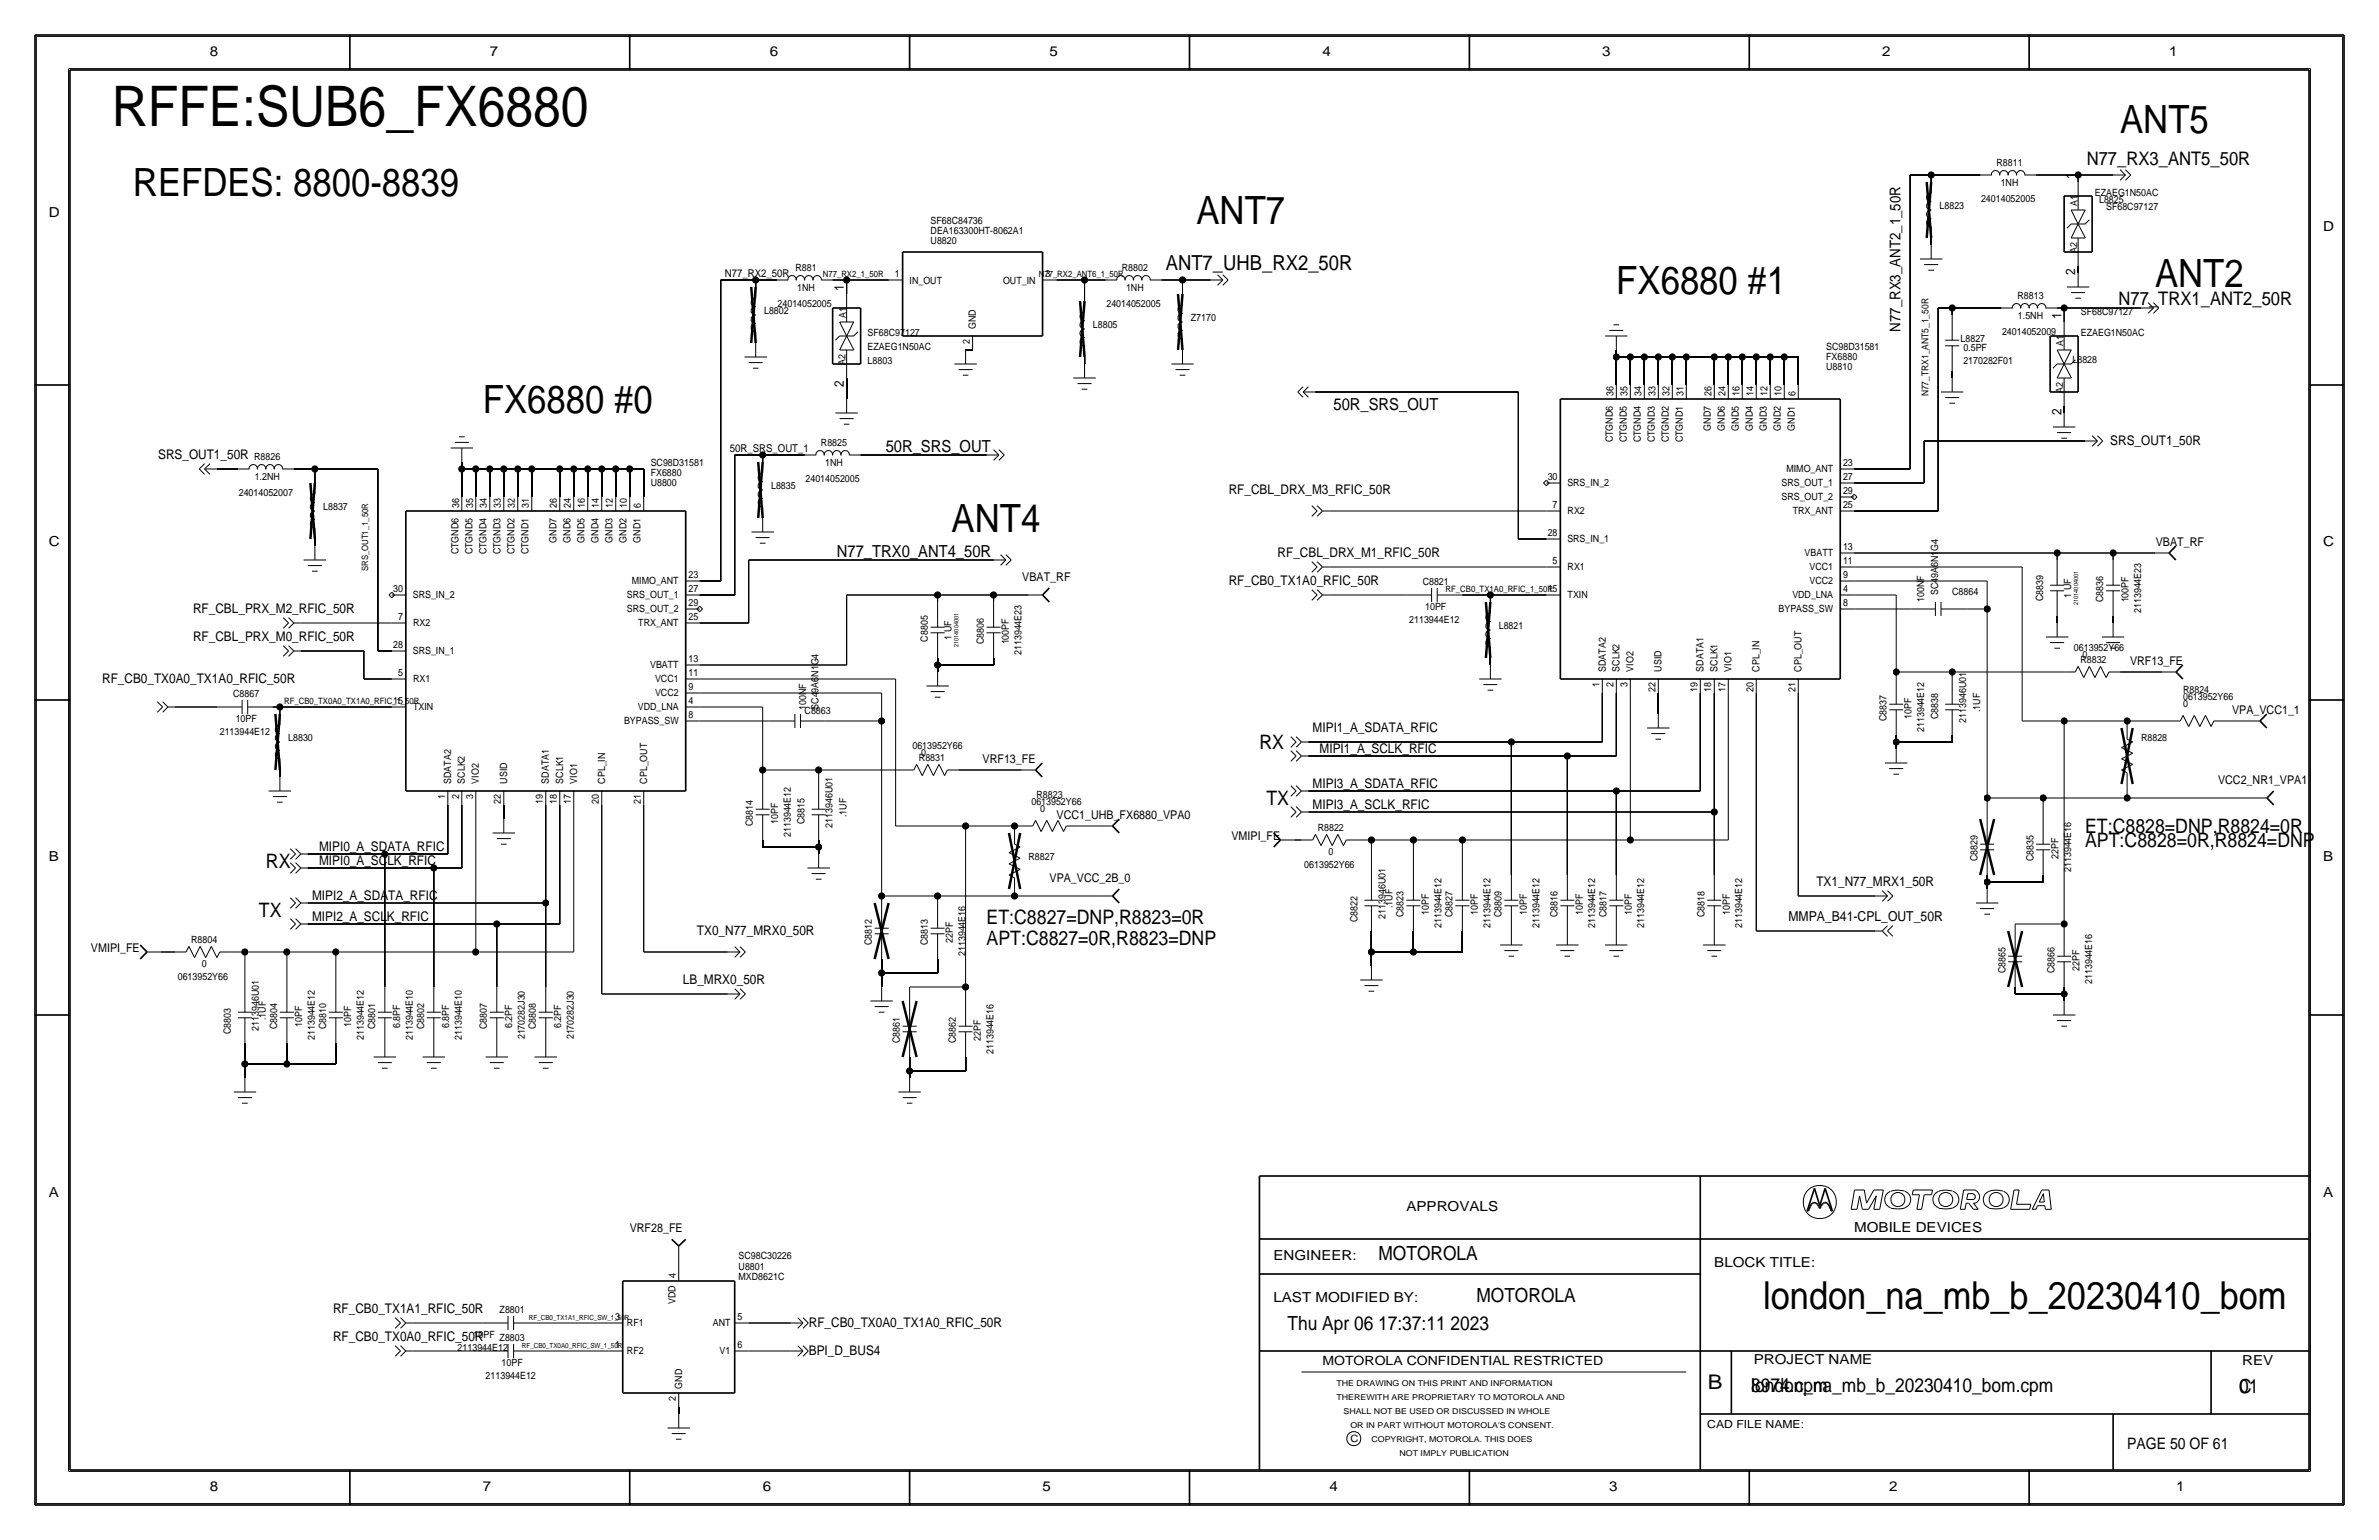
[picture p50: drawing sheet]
<svg xmlns="http://www.w3.org/2000/svg" width="432mm" height="279mm" viewBox="0 0 432 279" stroke-linecap="round" stroke-linejoin="round" font-family="sans-serif">
<defs><g id="words">
<text font-size="10.1" x="20.3" y="22.9">RFFE:SUB6_FX6880</text>
<g font-size="7.1">
<text x="384.8" y="24.1">ANT5</text>
<text x="24.1" y="35.6">REFDES: 8800-8839</text>
<text x="217.2" y="40.6">ANT7</text>
<text x="293.4" y="53.3">FX6880 #1</text>
<text x="391.2" y="52.1">ANT2</text>
<text x="87.6" y="74.9">FX6880 #0</text>
<text x="172.7" y="96.5">ANT4</text>
</g>
<text font-size="7" x="320" y="237.5">london_na_mb_b_20230410_bom</text>
<text font-size="3.8" x="211.6" y="49">ANT7_UHB_RX2_50R</text>
<text font-size="3.7" x="310" y="252.1">B</text>
<g font-size="3.6">
<text x="228.6" y="135.9">RX</text>
<text x="229.9" y="146">TX</text>
<text x="378.5" y="153.7">APT:C8828=0R,R8824=DNP</text>
<text x="378.5" y="151.1">ET:C8828=DNP,R8824=0R</text>
<text x="48.3" y="157.5">RX</text>
<text x="47" y="166.4">TX</text>
<text x="179.1" y="167.6">ET:C8827=DNP,R8823=0R</text>
<text x="179.1" y="171.5">APT:C8827=0R,R8823=DNP</text>
</g>
<g font-size="3.5">
<text x="250.2" y="228.6">MOTOROLA</text>
<text x="268" y="236.2">MOTOROLA</text>
<text x="233.7" y="241.3">Thu Apr 06 17:37:11 2023</text>
<text x="317.9" y="252.6">8974.cpm</text>
<text x="317.9" y="252.6">london_na_mb_b_20230410_bom.cpm</text>
<text x="406.4" y="252.7">C</text>
<text x="406.4" y="252.7">01</text>
</g>
<g font-size="3.4">
<text x="378.7" y="30">N77_RX3_ANT5_50R</text>
<text x="384.5" y="55.4">N77_TRX1_ANT2_50R</text>
</g>
<g font-size="3">
<text x="242" y="74.4">50R_SRS_OUT</text>
<text x="160.8" y="82">50R_SRS_OUT</text>
<text x="151.9" y="101.1">N77_TRX0_ANT4_50R</text>
</g>
<text font-size="2.9" x="386.1" y="262.9">PAGE 50 OF 61</text>
<text font-size="2.7" x="344.9" y="60.2" transform="rotate(-90 344.9 60.2)">N77_RX3_ANT2_1_50R</text>
<g font-size="2.5">
<text x="38.1" y="10.2">8</text>
<text x="88.9" y="10.2">7</text>
<text x="139.7" y="10.2">6</text>
<text x="190.5" y="10.2">5</text>
<text x="240" y="10.2">4</text>
<text x="290.8" y="10.2">3</text>
<text x="341.6" y="10.2">2</text>
<text x="393.7" y="10.2">1</text>
<text x="8.9" y="39.4">D</text>
<text x="421.6" y="41.9">D</text>
<text x="8.9" y="99.1">C</text>
<text x="421.6" y="99.1">C</text>
<text x="8.9" y="156.2">B</text>
<text x="421.6" y="156.2">B</text>
<text x="324.6" y="167.1">MMPA_B41-CPL_OUT_50R</text>
<text x="8.9" y="217.2">A</text>
<text x="255.3" y="219.7">APPROVALS</text>
<text x="421.6" y="217.2">A</text>
<text x="336.5" y="223.5">MOBILE DEVICES</text>
<text x="231.1" y="228.6">ENGINEER:</text>
<text x="311.1" y="229.9">BLOCK TITLE:</text>
<text x="231.1" y="236.2">LAST MODIFIED BY:</text>
<text x="318.3" y="247.5">PROJECT NAME</text>
<text x="407" y="247.6">REV</text>
<text x="38.1" y="270.5">8</text>
<text x="87.6" y="270.5">7</text>
<text x="138.4" y="270.5">6</text>
<text x="189.2" y="270.5">5</text>
<text x="241.3" y="270.5">4</text>
<text x="292.1" y="270.5">3</text>
<text x="342.9" y="270.5">2</text>
<text x="395" y="270.5">1</text>
</g>
<g font-size="2.4">
<text x="376.7" y="32.5" transform="rotate(-90 376.7 32.5)">1</text>
<text x="153.2" y="52.8" transform="rotate(-90 153.2 52.8)">1</text>
<text x="376.7" y="50" transform="rotate(-90 376.7 50)">2</text>
<text x="374.1" y="57.9" transform="rotate(-90 374.1 57.9)">1</text>
<text x="153.2" y="70.3" transform="rotate(-90 153.2 70.3)">2</text>
<text x="374.1" y="75.4" transform="rotate(-90 374.1 75.4)">2</text>
<text x="28.7" y="83.3">SRS_OUT1_50R</text>
<text x="383" y="80.8">SRS_OUT1_50R</text>
<text x="223" y="89.7">RF_CBL_DRX_M3_RFIC_50R</text>
<text x="231.9" y="101.1">RF_CBL_DRX_M1_RFIC_50R</text>
<text x="223" y="106.2">RF_CB0_TX1A0_RFIC_50R</text>
<text x="35.1" y="111.3">RF_CBL_PRX_M2_RFIC_50R</text>
<text x="35.1" y="116.3">RF_CBL_PRX_M0_RFIC_50R</text>
<text x="18.5" y="124">RF_CB0_TX0A0_TX1A0_RFIC_50R</text>
<text x="238.3" y="132.8">MIPI1_A_SDATA_RFIC</text>
<text x="239.5" y="136.7">MIPI1_A_SCLK_RFIC</text>
<text x="238.3" y="143">MIPI3_A_SDATA_RFIC</text>
<text x="238.3" y="146.8">MIPI3_A_SCLK_RFIC</text>
<text x="57.9" y="154.4">MIPI0_A_SDATA_RFIC</text>
<text x="57.9" y="157">MIPI0_A_SCLK_RFIC</text>
<text x="329.7" y="160.8">TX1_N77_MRX1_50R</text>
<text x="56.6" y="167.1">MIPI2_A_SCLK_RFIC</text>
<text x="56.6" y="163.3">MIPI2_A_SDATA_RFIC</text>
<text x="126.5" y="169.7">TX0_N77_MRX0_50R</text>
<text x="124" y="178.6">LB_MRX0_50R</text>
<text x="60.5" y="238.3">RF_CB0_TX1A1_RFIC_50R</text>
<text x="60.5" y="243.3">RF_CB0_TX0A0_RFIC_50R</text>
<text x="146.8" y="240.8">RF_CB0_TX0A0_TX1A0_RFIC_50R</text>
<text x="146.8" y="245.9">BPI_D_BUS4</text>
</g>
<text font-size="2.3" x="240" y="247.6">MOTOROLA CONFIDENTIAL RESTRICTED</text>
<g font-size="2.2">
<text x="391.3" y="99.1">VBAT_RF</text>
<text x="185.6" y="105.4">VBAT_RF</text>
<text x="386.6" y="120.7">VRF13_FE</text>
<text x="405.1" y="129.5">VPA_VCC1_1</text>
<text x="178.3" y="138.4">VRF13_FE</text>
<text x="402.6" y="142.2">VCC2_NR1_VPA1</text>
<text x="191.8" y="148.6">VCC1_UHB_FX6880_VPA0</text>
<text x="223.5" y="152.4">VMIPI_FE</text>
<text x="190.5" y="160">VPA_VCC_2B_0</text>
<text x="16.5" y="172.7">VMIPI_FE</text>
<text x="114.3" y="223.5">VRF28_FE</text>
</g>
<g font-size="2">
<text x="131.6" y="50.3">N77_RX2_50R</text>
<text x="132.5" y="82">50R_SRS_OUT_1</text>
<text x="309.9" y="259.1">CAD FILE NAME:</text>
</g>
<g font-size="1.8">
<text x="362.4" y="30.1">R8811</text>
<text x="363.1" y="33.8">1NH</text>
<text x="380.2" y="35.6">EZAEG1N50AC</text>
<text x="168.9" y="40.6">SF68C84736</text>
<text x="352" y="37.9">L8823</text>
<text x="359.6" y="36.6">24014052005</text>
<text x="377.1" y="37.4" transform="rotate(-90 377.1 37.4)">A1</text>
<text x="381" y="36.8">L8825</text>
<text x="382.3" y="38.1">SF68C97127</text>
<text x="168.9" y="42.5">DEA163300HT-8062A1</text>
<text x="168.9" y="44.3">U8820</text>
<text x="377" y="46" transform="rotate(-90 377 46)">A2</text>
<text x="144.4" y="49.2">R881</text>
<text x="144.7" y="52.8">1NH</text>
<text x="162.4" y="50.3">1</text>
<text x="165.1" y="51.5">IN_OUT</text>
<text x="182.1" y="51.5">OUT_IN</text>
<text x="189.7" y="50.3">3</text>
<text x="203.6" y="49.2">R8802</text>
<text x="204.4" y="52.8">1NH</text>
<text x="138.7" y="56.9">L8802</text>
<text x="141.1" y="55.6">24014052005</text>
<text x="153.6" y="57.7" transform="rotate(-90 153.6 57.7)">A1</text>
<text x="177.1" y="59.7" transform="rotate(-90 177.1 59.7)">GND</text>
<text x="198.4" y="59.5">L8805</text>
<text x="200.8" y="55.6">24014052005</text>
<text x="216.2" y="58.2">Z7170</text>
<text x="366.2" y="54.3">R8813</text>
<text x="366.3" y="57.9">1.5NH</text>
<text x="377.7" y="57.2">SF68C97127</text>
<text x="157.5" y="63.5">EZAEG1N50AC</text>
<text x="157.5" y="61">SF68C97127</text>
<text x="176" y="62.4" transform="rotate(-90 176 62.4)">2</text>
<text x="331.5" y="63.5">SC98D31581</text>
<text x="331.5" y="65.3">FX6880</text>
<text x="355.9" y="62">L8827</text>
<text x="356.4" y="63.8">0.5PF</text>
<text x="363.4" y="60.7">24014052009</text>
<text x="374.5" y="62.8" transform="rotate(-90 374.5 62.8)">A1</text>
<text x="376.2" y="65.8">L8828</text>
<text x="377.7" y="61">EZAEG1N50AC</text>
<text x="153.5" y="66.3" transform="rotate(-90 153.5 66.3)">A2</text>
<text x="157.5" y="66">L8803</text>
<text x="292.9" y="71.9" transform="rotate(-90 292.9 71.9)">36</text>
<text x="295.4" y="71.9" transform="rotate(-90 295.4 71.9)">35</text>
<text x="297.9" y="71.9" transform="rotate(-90 297.9 71.9)">34</text>
<text x="300.5" y="71.9" transform="rotate(-90 300.5 71.9)">33</text>
<text x="303" y="71.9" transform="rotate(-90 303 71.9)">32</text>
<text x="305.6" y="71.9" transform="rotate(-90 305.6 71.9)">31</text>
<text x="310.6" y="71.9" transform="rotate(-90 310.6 71.9)">26</text>
<text x="313.2" y="71.9" transform="rotate(-90 313.2 71.9)">24</text>
<text x="315.7" y="71.9" transform="rotate(-90 315.7 71.9)">16</text>
<text x="318.3" y="71.9" transform="rotate(-90 318.3 71.9)">14</text>
<text x="320.8" y="71.9" transform="rotate(-90 320.8 71.9)">12</text>
<text x="323.3" y="71.9" transform="rotate(-90 323.3 71.9)">10</text>
<text x="325.9" y="71.9" transform="rotate(-90 325.9 71.9)">6</text>
<text x="331.5" y="67.2">U8810</text>
<text x="356.4" y="66">2170282F01</text>
<text x="374.4" y="71.4" transform="rotate(-90 374.4 71.4)">A2</text>
<text x="46.1" y="83.5">R8826</text>
<text x="149" y="80.9">R8825</text>
<text x="292.8" y="80.3" transform="rotate(-90 292.8 80.3)">CTGND6</text>
<text x="295.3" y="80.3" transform="rotate(-90 295.3 80.3)">CTGND5</text>
<text x="297.8" y="80.3" transform="rotate(-90 297.8 80.3)">CTGND4</text>
<text x="300.4" y="80.3" transform="rotate(-90 300.4 80.3)">CTGND3</text>
<text x="302.9" y="80.3" transform="rotate(-90 302.9 80.3)">CTGND2</text>
<text x="305.5" y="80.3" transform="rotate(-90 305.5 80.3)">CTGND1</text>
<text x="310.5" y="78.1" transform="rotate(-90 310.5 78.1)">GND7</text>
<text x="313.1" y="78.1" transform="rotate(-90 313.1 78.1)">GND6</text>
<text x="315.6" y="78.1" transform="rotate(-90 315.6 78.1)">GND5</text>
<text x="318.2" y="78.1" transform="rotate(-90 318.2 78.1)">GND4</text>
<text x="320.7" y="78.1" transform="rotate(-90 320.7 78.1)">GND3</text>
<text x="323.2" y="78.1" transform="rotate(-90 323.2 78.1)">GND2</text>
<text x="325.8" y="78.1" transform="rotate(-90 325.8 78.1)">GND1</text>
<text x="43.3" y="89.9">24014052007</text>
<text x="46.2" y="87.1">1.2NH</text>
<text x="118.1" y="84.5">SC98D31581</text>
<text x="118.1" y="86.4">FX6880</text>
<text x="118.1" y="88.2">U8800</text>
<text x="140" y="88.7">L8835</text>
<text x="146.2" y="87.4">24014052005</text>
<text x="149.8" y="84.6">1NH</text>
<text x="280.9" y="87.1">30</text>
<text x="284.5" y="88.2">SRS_IN_2</text>
<text x="323.3" y="88.2">SRS_OUT_1</text>
<text x="324.2" y="85.6">MIMO_ANT</text>
<text x="334.5" y="87.1">27</text>
<text x="334.5" y="89.7">29</text>
<text x="334.5" y="84.6">23</text>
<text x="58.7" y="92.5">L8837</text>
<text x="83.3" y="92.2" transform="rotate(-90 83.3 92.2)">36</text>
<text x="85.9" y="92.2" transform="rotate(-90 85.9 92.2)">35</text>
<text x="88.4" y="92.2" transform="rotate(-90 88.4 92.2)">34</text>
<text x="90.9" y="92.2" transform="rotate(-90 90.9 92.2)">33</text>
<text x="93.5" y="92.2" transform="rotate(-90 93.5 92.2)">32</text>
<text x="96" y="92.2" transform="rotate(-90 96 92.2)">31</text>
<text x="101.1" y="92.2" transform="rotate(-90 101.1 92.2)">26</text>
<text x="103.6" y="92.2" transform="rotate(-90 103.6 92.2)">24</text>
<text x="106.2" y="92.2" transform="rotate(-90 106.2 92.2)">16</text>
<text x="108.7" y="92.2" transform="rotate(-90 108.7 92.2)">14</text>
<text x="111.3" y="92.2" transform="rotate(-90 111.3 92.2)">12</text>
<text x="113.8" y="92.2" transform="rotate(-90 113.8 92.2)">10</text>
<text x="116.3" y="92.2" transform="rotate(-90 116.3 92.2)">6</text>
<text x="281.8" y="92.2">7</text>
<text x="284.5" y="93.2">RX2</text>
<text x="323.3" y="90.7">SRS_OUT_2</text>
<text x="325.4" y="93.3">TRX_ANT</text>
<text x="334.5" y="92.2">25</text>
<text x="83.2" y="100.6" transform="rotate(-90 83.2 100.6)">CTGND6</text>
<text x="85.8" y="100.6" transform="rotate(-90 85.8 100.6)">CTGND5</text>
<text x="88.3" y="100.6" transform="rotate(-90 88.3 100.6)">CTGND4</text>
<text x="90.8" y="100.6" transform="rotate(-90 90.8 100.6)">CTGND3</text>
<text x="93.4" y="100.6" transform="rotate(-90 93.4 100.6)">CTGND2</text>
<text x="95.9" y="100.6" transform="rotate(-90 95.9 100.6)">CTGND1</text>
<text x="101" y="98.5" transform="rotate(-90 101 98.5)">GND7</text>
<text x="103.5" y="98.5" transform="rotate(-90 103.5 98.5)">GND6</text>
<text x="106.1" y="98.5" transform="rotate(-90 106.1 98.5)">GND5</text>
<text x="108.6" y="98.5" transform="rotate(-90 108.6 98.5)">GND4</text>
<text x="111.2" y="98.5" transform="rotate(-90 111.2 98.5)">GND3</text>
<text x="113.7" y="98.5" transform="rotate(-90 113.7 98.5)">GND2</text>
<text x="116.2" y="98.5" transform="rotate(-90 116.2 98.5)">GND1</text>
<text x="280.9" y="97.3">28</text>
<text x="284.5" y="98.3">SRS_IN_1</text>
<text x="327.6" y="100.9">VBATT</text>
<text x="334.5" y="99.8">13</text>
<text x="71.4" y="107.4">30</text>
<text x="114.7" y="106">MIMO_ANT</text>
<text x="125" y="107.4">27</text>
<text x="125" y="104.9">23</text>
<text x="258.2" y="106.2">C8821</text>
<text x="280.9" y="107.4">15</text>
<text x="281.8" y="102.4">5</text>
<text x="284.5" y="103.4">RX1</text>
<text x="328.4" y="103.4">VCC1</text>
<text x="328.4" y="106">VCC2</text>
<text x="334.5" y="102.4">11</text>
<text x="334.5" y="104.9">9</text>
<text x="334.5" y="107.4">4</text>
<text x="351.8" y="108" transform="rotate(-90 351.8 108)">SC49A6N1G4</text>
<text x="354.3" y="107.9">C8864</text>
<text x="72.3" y="112.5">7</text>
<text x="74.9" y="108.5">SRS_IN_2</text>
<text x="75" y="113.5">RX2</text>
<text x="113.8" y="108.5">SRS_OUT_1</text>
<text x="113.8" y="111">SRS_OUT_2</text>
<text x="115.9" y="113.6">TRX_ANT</text>
<text x="125" y="110">29</text>
<text x="125" y="112.5">25</text>
<text x="255.8" y="113">2113944E12</text>
<text x="258.7" y="110.7">10PF</text>
<text x="284.5" y="108.5">TXIN</text>
<text x="322.8" y="111">BYPASS_SW</text>
<text x="325.3" y="108.5">VDD_LNA</text>
<text x="334.5" y="110">8</text>
<text x="349.2" y="109.2" transform="rotate(-90 349.2 109.2)">100NF</text>
<text x="370.8" y="109.1" transform="rotate(-90 370.8 109.1)">C8839</text>
<text x="375.9" y="108.4" transform="rotate(-90 375.9 108.4)">1 UF</text>
<text x="381.8" y="109.3" transform="rotate(-90 381.8 109.3)">C8836</text>
<text x="386.3" y="109.3" transform="rotate(-90 386.3 109.3)">100PF</text>
<text x="388.6" y="111.2" transform="rotate(-90 388.6 111.2)">2113944E23</text>
<text x="71.4" y="117.6">28</text>
<text x="74.9" y="118.7">SRS_IN_1</text>
<text x="168.4" y="116.4" transform="rotate(-90 168.4 116.4)">C8805</text>
<text x="172.7" y="116" transform="rotate(-90 172.7 116)">1 UF</text>
<text x="178.6" y="116.9" transform="rotate(-90 178.6 116.9)">C8806</text>
<text x="183.1" y="116.9" transform="rotate(-90 183.1 116.9)">100PF</text>
<text x="185.4" y="118.9" transform="rotate(-90 185.4 118.9)">2113944E23</text>
<text x="272" y="114.1">L8821</text>
<text x="376.4" y="118.1">0613952Y66</text>
<text x="378" y="119.4">0</text>
<text x="72.3" y="122.7">5</text>
<text x="75" y="123.7">RX1</text>
<text x="118" y="121.2">VBATT</text>
<text x="118.9" y="123.7">VCC1</text>
<text x="125" y="122.7">11</text>
<text x="125" y="125.2">9</text>
<text x="125" y="120.1">13</text>
<text x="290.3" y="124.6" transform="rotate(-90 290.3 124.6)">1</text>
<text x="291.4" y="121.9" transform="rotate(-90 291.4 121.9)">SDATA2</text>
<text x="292.9" y="124.6" transform="rotate(-90 292.9 124.6)">2</text>
<text x="293.9" y="121.9" transform="rotate(-90 293.9 121.9)">SCLK2</text>
<text x="295.4" y="124.6" transform="rotate(-90 295.4 124.6)">3</text>
<text x="296.5" y="121.9" transform="rotate(-90 296.5 121.9)">VIO2</text>
<text x="300.5" y="125.5" transform="rotate(-90 300.5 125.5)">22</text>
<text x="301.6" y="121.9" transform="rotate(-90 301.6 121.9)">USID</text>
<text x="308.1" y="125.5" transform="rotate(-90 308.1 125.5)">19</text>
<text x="309.2" y="121.9" transform="rotate(-90 309.2 121.9)">SDATA1</text>
<text x="310.6" y="125.5" transform="rotate(-90 310.6 125.5)">18</text>
<text x="311.8" y="121.9" transform="rotate(-90 311.8 121.9)">SCLK1</text>
<text x="313.2" y="125.5" transform="rotate(-90 313.2 125.5)">17</text>
<text x="314.3" y="121.9" transform="rotate(-90 314.3 121.9)">VIO1</text>
<text x="318.3" y="125.5" transform="rotate(-90 318.3 125.5)">20</text>
<text x="319.4" y="121.9" transform="rotate(-90 319.4 121.9)">CPL_IN</text>
<text x="325.9" y="125.5" transform="rotate(-90 325.9 125.5)">21</text>
<text x="327" y="121.9" transform="rotate(-90 327 121.9)">CPL_OUT</text>
<text x="377.6" y="120.3">R8832</text>
<text x="396.2" y="125.7">R8824</text>
<text x="42.3" y="126.5">C8867</text>
<text x="42.8" y="131.1">10PF</text>
<text x="71.4" y="127.7">15</text>
<text x="75" y="128.8">TXIN</text>
<text x="113.3" y="131.4">BYPASS_SW</text>
<text x="115.8" y="128.8">VDD_LNA</text>
<text x="118.9" y="126.3">VCC2</text>
<text x="125" y="130.3">8</text>
<text x="125" y="127.8">4</text>
<text x="146" y="129.5">C8863</text>
<text x="146.3" y="128.8" transform="rotate(-90 146.3 128.8)">100NF</text>
<text x="148.6" y="128.8" transform="rotate(-90 148.6 128.8)">SC49A6N1G4</text>
<text x="342.4" y="130.9" transform="rotate(-90 342.4 130.9)">C8837</text>
<text x="347" y="130.4" transform="rotate(-90 347 130.4)">10PF</text>
<text x="351.8" y="130.5" transform="rotate(-90 351.8 130.5)">C8838</text>
<text x="356.9" y="131.1" transform="rotate(-90 356.9 131.1)">2113946U01</text>
<text x="359.4" y="129.2" transform="rotate(-90 359.4 129.2)">.1UF</text>
<text x="396.2" y="128.3">0</text>
<text x="396.2" y="127">0613952Y66</text>
<text x="39.9" y="133.3">2113944E12</text>
<text x="52.3" y="134.4">L8830</text>
<text x="165.6" y="135.9">0613952Y66</text>
<text x="167.2" y="137.2">0</text>
<text x="349.3" y="132.8" transform="rotate(-90 349.3 132.8)">2113944E12</text>
<text x="388.6" y="134.4">R8828</text>
<text x="81.9" y="142.2" transform="rotate(-90 81.9 142.2)">SDATA2</text>
<text x="84.4" y="142.2" transform="rotate(-90 84.4 142.2)">SCLK2</text>
<text x="86.9" y="142.2" transform="rotate(-90 86.9 142.2)">VIO2</text>
<text x="92" y="142.2" transform="rotate(-90 92 142.2)">USID</text>
<text x="99.6" y="142.2" transform="rotate(-90 99.6 142.2)">SDATA1</text>
<text x="102.2" y="142.2" transform="rotate(-90 102.2 142.2)">SCLK1</text>
<text x="104.7" y="142.2" transform="rotate(-90 104.7 142.2)">VIO1</text>
<text x="109.8" y="142.2" transform="rotate(-90 109.8 142.2)">CPL_IN</text>
<text x="117.4" y="142.2" transform="rotate(-90 117.4 142.2)">CPL_OUT</text>
<text x="166.8" y="138.1">R8831</text>
<text x="80.8" y="144.9" transform="rotate(-90 80.8 144.9)">1</text>
<text x="83.3" y="144.9" transform="rotate(-90 83.3 144.9)">2</text>
<text x="85.9" y="144.9" transform="rotate(-90 85.9 144.9)">3</text>
<text x="90.9" y="145.8" transform="rotate(-90 90.9 145.8)">22</text>
<text x="98.6" y="145.8" transform="rotate(-90 98.6 145.8)">19</text>
<text x="101" y="145.8" transform="rotate(-90 101 145.8)">18</text>
<text x="103.6" y="145.8" transform="rotate(-90 103.6 145.8)">17</text>
<text x="108.7" y="145.8" transform="rotate(-90 108.7 145.8)">20</text>
<text x="116.3" y="145.8" transform="rotate(-90 116.3 145.8)">21</text>
<text x="136.7" y="149.9" transform="rotate(-90 136.7 149.9)">C8814</text>
<text x="141.2" y="149.5" transform="rotate(-90 141.2 149.5)">10PF</text>
<text x="146.1" y="149.5" transform="rotate(-90 146.1 149.5)">C8815</text>
<text x="153.7" y="148.3" transform="rotate(-90 153.7 148.3)">.1UF</text>
<text x="187.2" y="146">0613952Y66</text>
<text x="188.1" y="144.8">R8823</text>
<text x="188.8" y="147.3">0</text>
<text x="143.5" y="151.9" transform="rotate(-90 143.5 151.9)">2113944E12</text>
<text x="151.1" y="150.2" transform="rotate(-90 151.1 150.2)">2113946U01</text>
<text x="186.7" y="156">R8827</text>
<text x="239.2" y="150.8">R8822</text>
<text x="241.1" y="155">0</text>
<text x="373.6" y="155.8" transform="rotate(-90 373.6 155.8)">22PF</text>
<text x="236.7" y="157.5">0613952Y66</text>
<text x="358.9" y="156.3" transform="rotate(-90 358.9 156.3)">C8829</text>
<text x="369.1" y="156.3" transform="rotate(-90 369.1 156.3)">C8835</text>
<text x="375.9" y="158.2" transform="rotate(-90 375.9 158.2)">2113944E16</text>
<text x="246.4" y="167.3" transform="rotate(-90 246.4 167.3)">C8822</text>
<text x="251.5" y="166.7" transform="rotate(-90 251.5 166.7)">2113946U01</text>
<text x="252.7" y="164.8" transform="rotate(-90 252.7 164.8)">.1UF</text>
<text x="254.8" y="166.5" transform="rotate(-90 254.8 166.5)">C8823</text>
<text x="259.3" y="166" transform="rotate(-90 259.3 166)">10PF</text>
<text x="263.7" y="166.5" transform="rotate(-90 263.7 166.5)">C8827</text>
<text x="268.2" y="166" transform="rotate(-90 268.2 166)">10PF</text>
<text x="272.5" y="166.5" transform="rotate(-90 272.5 166.5)">C8809</text>
<text x="277.1" y="166" transform="rotate(-90 277.1 166)">10PF</text>
<text x="282.7" y="166.5" transform="rotate(-90 282.7 166.5)">C8816</text>
<text x="287.3" y="166" transform="rotate(-90 287.3 166)">10PF</text>
<text x="291.6" y="166.5" transform="rotate(-90 291.6 166.5)">C8817</text>
<text x="296.2" y="166" transform="rotate(-90 296.2 166)">10PF</text>
<text x="309.4" y="166.5" transform="rotate(-90 309.4 166.5)">C8818</text>
<text x="313.9" y="166" transform="rotate(-90 313.9 166)">10PF</text>
<text x="34.7" y="171.1">R8804</text>
<text x="158.2" y="171.5" transform="rotate(-90 158.2 171.5)">C8812</text>
<text x="168.4" y="171.5" transform="rotate(-90 168.4 171.5)">C8813</text>
<text x="173" y="171.1" transform="rotate(-90 173 171.1)">22PF</text>
<text x="175.3" y="173.5" transform="rotate(-90 175.3 173.5)">2113944E16</text>
<text x="261.6" y="168.4" transform="rotate(-90 261.6 168.4)">2113944E12</text>
<text x="270.5" y="168.4" transform="rotate(-90 270.5 168.4)">2113944E12</text>
<text x="279.4" y="168.4" transform="rotate(-90 279.4 168.4)">2113944E12</text>
<text x="289.6" y="168.4" transform="rotate(-90 289.6 168.4)">2113944E12</text>
<text x="298.5" y="168.4" transform="rotate(-90 298.5 168.4)">2113944E12</text>
<text x="316.2" y="168.4" transform="rotate(-90 316.2 168.4)">2113944E12</text>
<text x="32.3" y="177.8">0613952Y66</text>
<text x="36.6" y="175.4">0</text>
<text x="364" y="176.6" transform="rotate(-90 364 176.6)">C8865</text>
<text x="372.9" y="176.6" transform="rotate(-90 372.9 176.6)">C8866</text>
<text x="377.4" y="176.2" transform="rotate(-90 377.4 176.2)">22PF</text>
<text x="379.7" y="178.6" transform="rotate(-90 379.7 178.6)">2113944E16</text>
<text x="48.3" y="185.1" transform="rotate(-90 48.3 185.1)">.1UF</text>
<text x="41.9" y="187.6" transform="rotate(-90 41.9 187.6)">C8803</text>
<text x="47" y="187" transform="rotate(-90 47 187)">2113946U01</text>
<text x="50.3" y="186.8" transform="rotate(-90 50.3 186.8)">C8804</text>
<text x="54.9" y="186.3" transform="rotate(-90 54.9 186.3)">10PF</text>
<text x="57.1" y="188.7" transform="rotate(-90 57.1 188.7)">2113944E12</text>
<text x="59.2" y="186.8" transform="rotate(-90 59.2 186.8)">C8810</text>
<text x="63.8" y="186.3" transform="rotate(-90 63.8 186.3)">10PF</text>
<text x="66" y="188.7" transform="rotate(-90 66 188.7)">2113944E12</text>
<text x="68.1" y="186.8" transform="rotate(-90 68.1 186.8)">C8801</text>
<text x="72.6" y="186.6" transform="rotate(-90 72.6 186.6)">6.8PF</text>
<text x="74.9" y="188.7" transform="rotate(-90 74.9 188.7)">2113944E10</text>
<text x="77" y="186.8" transform="rotate(-90 77 186.8)">C8802</text>
<text x="81.5" y="186.6" transform="rotate(-90 81.5 186.6)">6.8PF</text>
<text x="83.8" y="188.7" transform="rotate(-90 83.8 188.7)">2113944E10</text>
<text x="88.4" y="186.8" transform="rotate(-90 88.4 186.8)">C8807</text>
<text x="93" y="186.6" transform="rotate(-90 93 186.6)">6.2PF</text>
<text x="95.2" y="188.6" transform="rotate(-90 95.2 188.6)">2170282J30</text>
<text x="97.3" y="186.8" transform="rotate(-90 97.3 186.8)">C8808</text>
<text x="101.9" y="186.6" transform="rotate(-90 101.9 186.6)">6.2PF</text>
<text x="104.1" y="188.6" transform="rotate(-90 104.1 188.6)">2170282J30</text>
<text x="163.3" y="189.3" transform="rotate(-90 163.3 189.3)">C8861</text>
<text x="173.5" y="189.3" transform="rotate(-90 173.5 189.3)">C8862</text>
<text x="178.1" y="188.9" transform="rotate(-90 178.1 188.9)">22PF</text>
<text x="180.3" y="191.3" transform="rotate(-90 180.3 191.3)">2113944E16</text>
<text x="122.7" y="231.9" transform="rotate(-90 122.7 231.9)">4</text>
<text x="134.1" y="228.4">SC98C30226</text>
<text x="134.1" y="232.3">MXD8621C</text>
<text x="134.1" y="230.4">U8801</text>
<text x="90.7" y="238.3">Z8801</text>
<text x="111.6" y="239.5">3</text>
<text x="122.6" y="236.6" transform="rotate(-90 122.6 236.6)">VDD</text>
<text x="133.9" y="239.5">5</text>
<text x="83.1" y="245.1">2113944E12</text>
<text x="86" y="242.8">10PF</text>
<text x="90.7" y="243.3">Z8803</text>
<text x="111.6" y="244.6">1</text>
<text x="113.8" y="245.7">RF2</text>
<text x="113.8" y="240.6">RF1</text>
<text x="129.4" y="240.6">ANT</text>
<text x="130.6" y="245.7">V1</text>
<text x="133.9" y="244.6">6</text>
<text x="88.1" y="250.2">2113944E12</text>
<text x="91" y="247.9">10PF</text>
<text x="123.8" y="252" transform="rotate(-90 123.8 252)">GND</text>
<text x="122.7" y="254.1" transform="rotate(-90 122.7 254.1)">2</text>
<text x="245.1" y="261.6">C</text>
</g>
<text font-size="1.7" x="350" y="71.9" transform="rotate(-90 350 71.9)">N77_TRX1_ANT5_1_50R</text>
<g font-size="1.6">
<text x="149.4" y="50.3">N77_RX2_1_50R</text>
<text x="188.5" y="50.3">N77_RX2_ANT6_1_50R</text>
<text x="66.8" y="103.6" transform="rotate(-90 66.8 103.6)">SRS_OUT1_1_50R</text>
<text x="262.4" y="107.4">RF_CB0_TX1A0_RFIC_1_50R</text>
<text x="51.6" y="127.8">RF_CB0_TX0A0_TX1A0_RFIC_1_50R</text>
</g>
<g font-size="1.5">
<text x="242.6" y="251.5">THE DRAWING ON THIS PRINT AND INFORMATION</text>
<text x="242.6" y="254">THEREWITH ARE PROPRIETARY TO MOTOROLA AND</text>
<text x="243.8" y="256.5">SHALL NOT BE USED OR DISCUSSED IN WHOLE</text>
<text x="245.1" y="259.1">OR IN PART WITHOUT MOTOROLA'S CONSENT.</text>
<text x="248.9" y="261.6">COPYRIGHT, MOTOROLA. THIS DOES</text>
<text x="254" y="264.2">NOT IMPLY PUBLICATION</text>
</g>
<g font-size="1.3">
<text x="96" y="239.5">RF_CB0_TX1A1_RFIC_SW_1_50R</text>
<text x="94.7" y="244.6">RF_CB0_TX0A0_RFIC_SW_1_50R</text>
</g>
<g font-size="1.1">
<text x="377.2" y="109.8" transform="rotate(-90 377.2 109.8)">21014004001</text>
<text x="174" y="117.4" transform="rotate(-90 174 117.4)">21014004001</text>
</g>
</g></defs>
<!-- layer: Nets -->
<g fill="none" stroke="#000" stroke-width=".18">
<path d="M346.7 31.8v53.3zM346.7 31.8h3.8zM350.5 31.8v1.2zM350.5 31.8h8.9zM369.6 31.8h7.6zM377.2 31.8v1.2zM377.2 31.8h6.3zM130.8 50.8v54.6zM130.8 50.8h6.4zM137.2 50.8v1.3zM137.2 50.8h3.8zM151.1 50.8h2.6z"/>
<path d="M153.7 50.8v2.5zM153.7 50.8h7.6zM191.8 50.8h5zM196.8 50.8v3.8zM196.8 50.8h3.9zM210.8 50.8h3.8zM214.6 50.8v2.5zM214.6 50.8h5.1zM350.5 43.2v1.2zM351.8 55.9v36.8zM351.8 55.9h2.5zM354.3 55.9v1.3z"/>
<path d="M354.3 55.9h8.9zM373.4 55.9h1.2zM374.6 55.9v2.5zM374.6 55.9h14zM377.2 48.3v1.2zM153.7 68.6v3.8zM175.3 63.5h1.2zM196.8 64.8v1.2zM238.8 71.1h36.8zM275.6 71.1v26.7zM293.4 64.8v5zM293.4 63.5v1.3z"/>
<path d="M293.4 64.8h2.5zM295.9 64.8v5zM295.9 64.8h2.5zM298.4 64.8v5zM298.4 64.8h2.6zM301 64.8v5zM301 64.8h2.5zM303.5 64.8v5zM303.5 64.8h2.6zM306.1 64.8v5zM306.1 64.8h5zM311.1 64.8v5z"/>
<path d="M311.1 64.8h2.6zM313.7 64.8v5zM313.7 64.8h2.5zM316.2 64.8v5zM316.2 64.8h2.6zM318.8 64.8v5zM318.8 64.8h2.5zM321.3 64.8v5zM321.3 64.8h2.5zM323.8 64.8v5zM323.8 64.8h2.6zM326.4 64.8v5z"/>
<path d="M354.3 67.3v1.3zM374.6 73.7v1.2zM39.4 85.1h3.8zM53.3 85.1h3.8zM57.1 97.8v1.3zM57.1 85.1v2.5zM57.1 85.1h11.5zM68.6 85.1v33zM83.8 85.1v5.1zM83.8 83.8v1.3zM83.8 85.1h2.6zM86.4 85.1v5.1z"/>
<path d="M86.4 85.1h2.5zM88.9 85.1v5.1zM88.9 85.1h2.5zM91.4 85.1v5.1zM91.4 85.1h2.6zM94 85.1v5.1zM94 85.1h2.5zM96.5 85.1v5.1zM96.5 85.1h5.1zM101.6 85.1v5.1zM101.6 85.1h2.5zM104.1 85.1v5.1z"/>
<path d="M104.1 85.1h2.6zM106.7 85.1v5.1zM106.7 85.1h2.5zM109.2 85.1v5.1zM109.2 85.1h2.6zM111.8 85.1v5.1zM111.8 85.1h2.5zM114.3 85.1v5.1zM114.3 85.1h2.5zM116.8 85.1v5.1zM133.3 82.5v25.4zM133.3 82.5h5.1z"/>
<path d="M138.4 82.5v1.3zM138.4 82.5h7.6zM156.2 82.5h22.9zM241.3 92.7h39.4zM275.6 97.8h5.1zM336.5 87.6h12.7zM336.5 85.1h10.2zM336.5 92.7h15.3zM349.2 80v7.6zM349.2 80h29.3zM54.6 118.1h11.4zM54.6 113h16.5z"/>
<path d="M66 118.1v5.1zM68.6 118.1h2.5zM127 105.4h3.8zM127 107.9h6.3zM127 113h8.9zM135.9 101.6v11.4zM135.9 101.6h44.4zM153.7 107.9v12.8zM153.7 107.9h16.5zM170.2 119.4v1.3zM170.2 107.9v1.3zM170.2 107.9h10.1z"/>
<path d="M180.3 119.4v1.3zM180.3 107.9v1.3zM180.3 107.9h6.4zM241.3 102.9h39.4zM241.3 107.9h14zM265.4 107.9h5.1zM270.5 119.4v1.3zM270.5 107.9v1.3zM270.5 107.9h10.2zM336.5 105.4h24.2zM336.5 100.3h36.9zM336.5 102.9h30.5z"/>
<path d="M336.5 107.9h7.7zM336.5 110.5h10.2zM344.2 107.9v14zM356.9 110.5h3.8zM360.7 105.4v5.1zM360.7 110.5v34.3zM367 102.9v27.9zM373.4 111.8v1.2zM373.4 100.3v1.3zM373.4 100.3h10.1zM383.5 111.8v1.2zM383.5 100.3v1.3z"/>
<path d="M383.5 100.3h7.7zM31.7 128.3h7.7zM49.5 128.3h1.3zM50.8 139.7v1.3zM50.8 128.3v1.2zM50.8 128.3h20.3zM66 123.2h5.1zM127 120.7h26.7zM127 125.7h33zM127 123.2h35.6zM127 130.8h12.7zM127 128.3h11.4z"/>
<path d="M138.4 139.7v2.5zM138.4 128.3v11.4zM138.4 139.7h10.2zM148.6 139.7v2.5zM148.6 139.7h15.2zM149.9 130.8h10.1zM160 125.7v5.1zM160 130.8v31.8zM162.6 123.2v26.7zM170.2 120.7v1.2zM170.2 120.7h10.1zM174 139.7h11.4z"/>
<path d="M237.5 137.2h47zM237.5 134.6h36.8zM274.3 134.6v24.2zM274.3 134.6h16.5zM284.5 137.2v21.6zM284.5 137.2h8.9zM290.8 125.7v8.9zM293.4 125.7v11.5zM295.9 125.7v26.7zM301 125.7v3.8zM308.6 125.7v17.8zM311.1 125.7v21.6z"/>
<path d="M313.7 125.7v26.7zM318.8 125.7v43.2zM326.4 125.7v36.9zM344.2 134.6v1.3zM344.2 133.3v1.3zM344.2 134.6h10.1zM344.2 121.9v1.3zM344.2 121.9h10.1zM354.3 133.3v1.3zM354.3 121.9v1.3zM354.3 121.9h20.3zM367 130.8h7.6z"/>
<path d="M374.6 130.8v36.8zM374.6 130.8h11.5zM384.8 121.9h7.6zM386.1 130.8v1.3zM386.1 130.8h7.6zM403.9 130.8h3.8zM55.9 157.5h22.8zM55.9 154.9h13.9zM69.8 154.9v24.2zM69.8 154.9h11.5zM78.7 157.5v21.6zM78.7 157.5h5.1z"/>
<path d="M81.3 146v8.9zM83.8 146v11.5zM86.4 146v26.7zM91.4 146v2.6zM99.1 146v17.8zM101.6 146v21.6zM104.1 146v26.7zM109.2 146v34.3zM116.8 146v26.7zM138.4 152.4v1.3zM138.4 153.7h10.2zM148.6 153.7v1.2z"/>
<path d="M148.6 152.4v1.3zM162.6 149.9h12.7zM175.3 149.9v29.2zM175.3 149.9h8.8zM184.1 149.9v1.2zM184.1 149.9h1.3zM195.6 149.9h3.8zM234.9 152.4h1.3zM237.5 147.3h73.6zM237.5 143.5h55.9zM246.4 152.4h2.5zM248.9 152.4v6.4z"/>
<path d="M248.9 152.4h7.6zM256.5 152.4v6.4zM256.5 152.4h8.9zM265.4 152.4v6.4zM265.4 152.4h30.5zM293.4 143.5v15.3zM293.4 143.5h15.2zM295.9 152.4h17.8zM311.1 147.3v11.5zM360.7 158.8v1.2zM360.7 144.8v3.8zM360.7 144.8h10.1z"/>
<path d="M370.8 158.8v1.2zM370.8 144.8v3.8zM370.8 144.8h15.3zM386.1 142.2v2.6zM386.1 144.8h22.8zM29.2 172.7h2.5zM41.9 172.7h2.5zM44.4 172.7v6.4zM44.4 172.7h7.7zM52.1 172.7v6.4zM52.1 172.7h8.9zM55.9 163.8h43.2z"/>
<path d="M55.9 167.6h34.3zM61 172.7v6.4zM61 172.7h25.4zM86.4 172.7h17.7zM90.2 167.6v11.5zM90.2 167.6h11.4zM99.1 163.8v15.3zM116.8 172.7h15.3zM160 176.5v2.6zM160 174v2.5zM160 176.5h10.2zM160 162.6v1.2z"/>
<path d="M160 162.6h10.2zM165.1 179.1v2.5zM165.1 179.1h10.2zM170.2 174v2.5zM170.2 162.6v1.2zM170.2 162.6h13.9zM175.3 179.1v2.5zM184.1 161.3v1.3zM184.1 162.6h15.3zM248.9 172.7v2.6zM248.9 168.9v3.8zM248.9 172.7h7.6z"/>
<path d="M256.5 168.9v3.8zM256.5 172.7h8.9zM265.4 168.9v3.8zM318.8 168.9h21.6zM326.4 162.6h14zM360.7 160v1.3zM360.7 160h10.1zM365.8 179.1v1.2zM365.8 167.6v1.3zM365.8 167.6h8.8zM374.6 179.1v1.2zM374.6 167.6v1.3z"/>
<path d="M44.4 193v2.6zM44.4 189.2v3.8zM44.4 193h7.7zM52.1 189.2v3.8zM52.1 193h8.9zM61 189.2v3.8zM109.2 180.3h22.9zM165.1 194.3v1.3zM165.1 191.8v2.5zM165.1 194.3h10.2zM175.3 191.8v2.5zM365.8 180.3h8.8z"/>
<path d="M374.6 180.3v1.3zM123.2 228.6v1.3zM74.9 240h12.7zM74.9 245.1h12.7zM97.8 240h12.7zM97.8 245.1h12.7zM123.2 255.3v1.2zM135.9 240h7.6zM135.9 245.1h7.6z"/>
</g>
<g fill="#000" stroke="#000" stroke-width=".18">
<circle cx="350.5" cy="31.7" r=".56"/>
<circle cx="377.2" cy="31.7" r=".56"/>
<circle cx="137.2" cy="50.8" r=".56"/>
<circle cx="153.7" cy="50.8" r=".56"/>
<circle cx="196.8" cy="50.8" r=".56"/>
<circle cx="214.6" cy="50.8" r=".56"/>
<circle cx="354.3" cy="55.9" r=".56"/>
<circle cx="374.7" cy="55.9" r=".56"/>
<circle cx="293.4" cy="64.8" r=".56"/>
<circle cx="295.9" cy="64.8" r=".56"/>
<circle cx="298.4" cy="64.8" r=".56"/>
<circle cx="301" cy="64.8" r=".56"/>
<circle cx="303.5" cy="64.8" r=".56"/>
<circle cx="306.1" cy="64.8" r=".56"/>
<circle cx="311.1" cy="64.8" r=".56"/>
<circle cx="313.7" cy="64.8" r=".56"/>
<circle cx="316.2" cy="64.8" r=".56"/>
<circle cx="318.8" cy="64.8" r=".56"/>
<circle cx="321.3" cy="64.8" r=".56"/>
<circle cx="323.8" cy="64.8" r=".56"/>
<circle cx="57.1" cy="85.1" r=".56"/>
<circle cx="83.8" cy="85.1" r=".56"/>
<circle cx="86.4" cy="85.1" r=".56"/>
<circle cx="88.9" cy="85.1" r=".56"/>
<circle cx="91.4" cy="85.1" r=".56"/>
<circle cx="94" cy="85.1" r=".56"/>
<circle cx="96.5" cy="85.1" r=".56"/>
<circle cx="101.6" cy="85.1" r=".56"/>
<circle cx="104.1" cy="85.1" r=".56"/>
<circle cx="106.7" cy="85.1" r=".56"/>
<circle cx="109.2" cy="85.1" r=".56"/>
<circle cx="111.8" cy="85.1" r=".56"/>
<circle cx="114.3" cy="85.1" r=".56"/>
<circle cx="138.4" cy="82.5" r=".56"/>
<circle cx="170.2" cy="107.9" r=".56"/>
<circle cx="180.3" cy="107.9" r=".56"/>
<circle cx="270.5" cy="107.9" r=".56"/>
<circle cx="360.7" cy="110.5" r=".56"/>
<circle cx="373.4" cy="100.3" r=".56"/>
<circle cx="383.5" cy="100.3" r=".56"/>
<circle cx="50.8" cy="128.3" r=".56"/>
<circle cx="138.4" cy="139.7" r=".56"/>
<circle cx="148.6" cy="139.7" r=".56"/>
<circle cx="160" cy="130.8" r=".56"/>
<circle cx="170.2" cy="120.6" r=".56"/>
<circle cx="274.3" cy="134.6" r=".56"/>
<circle cx="284.5" cy="137.2" r=".56"/>
<circle cx="344.2" cy="134.6" r=".56"/>
<circle cx="344.2" cy="121.9" r=".56"/>
<circle cx="354.3" cy="121.9" r=".56"/>
<circle cx="374.7" cy="130.8" r=".56"/>
<circle cx="386.1" cy="130.8" r=".56"/>
<circle cx="69.8" cy="154.9" r=".56"/>
<circle cx="78.7" cy="157.5" r=".56"/>
<circle cx="148.6" cy="153.7" r=".56"/>
<circle cx="175.3" cy="149.9" r=".56"/>
<circle cx="184.1" cy="149.9" r=".56"/>
<circle cx="248.9" cy="152.4" r=".56"/>
<circle cx="256.5" cy="152.4" r=".56"/>
<circle cx="265.4" cy="152.4" r=".56"/>
<circle cx="293.4" cy="143.5" r=".56"/>
<circle cx="295.9" cy="152.4" r=".56"/>
<circle cx="311.1" cy="147.3" r=".56"/>
<circle cx="360.7" cy="144.8" r=".56"/>
<circle cx="370.8" cy="144.8" r=".56"/>
<circle cx="386.1" cy="144.8" r=".56"/>
<circle cx="44.4" cy="172.7" r=".56"/>
<circle cx="52.1" cy="172.7" r=".56"/>
<circle cx="61" cy="172.7" r=".56"/>
<circle cx="86.4" cy="172.7" r=".56"/>
<circle cx="90.2" cy="167.6" r=".56"/>
<circle cx="99.1" cy="163.8" r=".56"/>
<circle cx="160" cy="162.6" r=".56"/>
<circle cx="160" cy="176.5" r=".56"/>
<circle cx="170.2" cy="162.6" r=".56"/>
<circle cx="175.3" cy="179.1" r=".56"/>
<circle cx="184.1" cy="162.6" r=".56"/>
<circle cx="248.9" cy="172.7" r=".56"/>
<circle cx="256.5" cy="172.7" r=".56"/>
<circle cx="360.7" cy="160" r=".56"/>
<circle cx="374.7" cy="167.6" r=".56"/>
<circle cx="44.4" cy="193" r=".56"/>
<circle cx="52.1" cy="193" r=".56"/>
<circle cx="165.1" cy="194.3" r=".56"/>
<circle cx="374.7" cy="180.3" r=".56"/>
</g>
<!-- layer: Components -->
<g fill="none" stroke="#000" stroke-width=".18">
<path d="M350.5 33v2.1zM350.5 35.1a.74 .74 0 0 0-.8 .7 .74 .74 0 0 0 .8 .8M350.5 38.2a.74 .74 0 0 0-.8 .7 .74 .74 0 0 0 .8 .7M350.5 39.7a.74 .74 0 0 0-.8 .7 .74 .74 0 0 0 .8 .7M350.5 36.6a.74 .74 0 0 0-.8 .8 .74 .74 0 0 0 .8 .7M359.4 31.8h2zM361.4 31.8a.75 .75 0 0 1 .8-.9 .75 .75 0 0 1 .7 .9M363 31.8a.75 .75 0 0 1 .7-.9 .75 .75 0 0 1 .7 .9M364.5 31.8a.75 .75 0 0 1 .7-.9 .75 .75 0 0 1 .8 .9M366 31.8a.75 .75 0 0 1 .8-.9 .75 .75 0 0 1 .7 .9M367.5 31.8h2.1zM375.9 38.1h2.6z"/>
<path d="M375.9 38.1l1.3 2.5zM377.2 33v5.1zM378.5 38.1l-2.6 5.1zM379.2 39.9l-.7 .7zM383.5 31.8h2.3zM384.8 30.8l1 1zM385.8 30.8l.9 1zM385.8 31.8l-1 .9zM386.7 31.8l-.9 .9zM137.2 52.1v2zM137.2 54.2a.74 .74 0 0 0-.9 .7 .74 .74 0 0 0 .9 .7M137.2 57.2a.74 .74 0 0 0-.9 .7 .74 .74 0 0 0 .9 .8"/>
<path d="M137.2 58.7a.74 .74 0 0 0-.9 .8 .74 .74 0 0 0 .9 .7M137.2 55.7a.74 .74 0 0 0-.9 .7 .74 .74 0 0 0 .9 .8M141 50.8h2zM143 50.9a.75 .75 0 0 1 .7-.9 .75 .75 0 0 1 .8 .9M144.5 50.9a.75 .75 0 0 1 .8-.9 .75 .75 0 0 1 .7 .9M146 50.9a.75 .75 0 0 1 .8-.9 .75 .75 0 0 1 .7 .9M147.6 50.9a.75 .75 0 0 1 .7-.9 .75 .75 0 0 1 .7 .9M149.1 50.8h2zM152.4 58.4h2.6zM152.4 58.4l1.3 2.6zM153.7 53.3v5.1zM154.9 58.4l-2.5 5.1z"/>
<path d="M161.3 50.8h2.5zM189.2 50.8h2.6zM196.8 54.6v2zM196.8 56.7a.74 .74 0 0 0-.8 .7 .74 .74 0 0 0 .8 .8M196.8 59.7a.74 .74 0 0 0-.8 .8 .74 .74 0 0 0 .8 .7M196.8 58.2a.74 .74 0 0 0-.8 .8 .74 .74 0 0 0 .8 .7M200.7 50.8h2zM202.7 50.9a.75 .75 0 0 1 .7-.9 .75 .75 0 0 1 .8 .9M204.2 50.9a.75 .75 0 0 1 .8-.9 .75 .75 0 0 1 .7 .9M205.7 50.9a.75 .75 0 0 1 .8-.9 .75 .75 0 0 1 .7 .9M207.3 50.9a.75 .75 0 0 1 .7-.9 .75 .75 0 0 1 .7 .9M208.8 50.8h2z"/>
<path d="M214.6 53.3v2.1zM214.6 55.4a.74 .74 0 0 0-.8 .8 .74 .74 0 0 0 .8 .7M214.6 58.5a.74 .74 0 0 0-.8 .7 .74 .74 0 0 0 .8 .7M214.6 60a.74 .74 0 0 0-.8 .7 .74 .74 0 0 0 .8 .8M214.6 56.9a.74 .74 0 0 0-.8 .8 .74 .74 0 0 0 .8 .7M219.7 50.8h2.2zM221 49.8l.9 1zM221.9 49.8l1 1zM221.9 51.8l1-1zM221.9 50.8l-.9 1zM292.1 59.9h2.5zM292.9 58.9h1z"/>
<path d="M348.5 47h4.1zM349.2 48h2.6zM350 49h1zM350.5 41.1v2.1zM350.5 44.4v2.6zM354.3 57.2v4.5zM363.2 55.9h2.1zM365.3 55.9a.75 .75 0 0 1 .7-.8 .75 .75 0 0 1 .7 .8M366.8 55.9a.75 .75 0 0 1 .7-.8 .75 .75 0 0 1 .7 .8M368.3 55.9a.75 .75 0 0 1 .7-.8 .75 .75 0 0 1 .8 .8M369.8 55.9a.75 .75 0 0 1 .8-.8 .75 .75 0 0 1 .7 .8M371.3 55.9h2.1z"/>
<path d="M374.6 58.4v5.1zM375.2 41.4l.7-.8zM375.2 52.1h4zM375.9 43.2h2.6zM375.9 40.6h2.6zM375.9 53.1h2.6zM376.7 54.1h1zM377.2 43.2v5.1zM377.2 40.6l1.3 2.6zM377.2 49.5v2.6zM388.6 55.9h2.3zM389.9 54.9l1 1z"/>
<path d="M389.9 56.8l1-.9zM390.9 54.9l.9 1zM390.9 56.8l.9-.9zM83.3 79.2h1zM135.1 64.8h4.1zM135.9 65.8h2.5zM136.7 66.8h1zM137.2 60.2v2zM137.2 62.2v2.6zM151.6 74.9h4.1zM152.4 75.9h2.5zM152.4 63.5h2.5z"/>
<path d="M152.4 61l-.8 .7zM152.4 61h2.6zM153.2 77h1zM153.7 72.4v2.5zM153.7 63.5v5.1zM153.7 61l1.3 2.5zM154.9 61l.8-.8zM173.2 66h4.1zM174 67.1h2.5zM174.8 68.1h1zM175.3 63.5v2.5zM176.5 61v2.5z"/>
<path d="M194.8 68.6h4.1zM195.6 69.6h2.5zM196.3 70.6h1.1zM196.8 62.7v2.1zM196.8 66v2.6zM196.8 61.3a.74 .74 0 0 0-.8 .7 .74 .74 0 0 0 .8 .7M212.6 66h4.1zM213.4 67.1h2.5zM214.1 68.1h1zM214.6 63.5v2.5zM214.6 61.5v2zM235.6 71.1l.9-.9z"/>
<path d="M235.6 71.1l.9 1zM236.5 71.1h2.3zM236.5 71.1l1-.9zM236.5 71.1l1 1zM291.3 61h4.1zM293.4 69.8v2.6zM293.4 61v2.5zM295.9 69.8v2.6zM298.4 69.8v2.6zM301 69.8v2.6zM303.5 69.8v2.6zM306.1 69.8v2.6z"/>
<path d="M311.1 69.8v2.6zM313.7 69.8v2.6zM316.2 69.8v2.6zM318.8 69.8v2.6zM321.3 69.8v2.6zM323.8 69.8v2.6zM326.4 69.8v2.6zM352.3 71.1h4.1zM353.1 61.7h2.5zM353.1 62.7h2.5zM353.1 72.1h2.5zM353.8 73.2h1z"/>
<path d="M354.3 62.7v4.6zM354.3 68.6v2.5zM372.6 66.8l.8-.8zM372.6 77.5h4.1zM373.4 68.6h2.5zM373.4 63.5h2.6zM373.4 63.5l1.2 2.5zM373.4 66h2.6zM373.4 78.5h2.5zM374.1 79.5h1.1zM374.6 68.6v5.1zM374.6 66l1.4 2.6z"/>
<path d="M374.6 74.9v2.6zM375.9 63.5l-2.5 5.1zM375.9 66l.8-.7zM379.7 79l1 1zM380.7 79l1 1zM36.2 85.1l.9 1zM37.1 84.1l-.9 1zM37.1 85.1h2.3zM37.1 85.1l1 1zM38.1 84.1l-1 1zM43.2 85.1h2zM45.2 85.1a.75 .75 0 0 1 .7-.8 .75 .75 0 0 1 .8 .8"/>
<path d="M46.7 85.1a.75 .75 0 0 1 .8-.8 .75 .75 0 0 1 .7 .8M48.3 85.1a.75 .75 0 0 1 .7-.8 .75 .75 0 0 1 .7 .8M49.8 85.1a.75 .75 0 0 1 .7-.8 .75 .75 0 0 1 .8 .8M51.3 85.1h2zM57.1 95.8v2zM57.1 87.6v2.1zM57.1 99.1v2.5zM57.1 89.7a.74 .74 0 0 0-.8 .7 .74 .74 0 0 0 .8 .8M57.1 92.8a.74 .74 0 0 0-.8 .7 .74 .74 0 0 0 .8 .7M57.1 94.3a.74 .74 0 0 0-.8 .7 .74 .74 0 0 0 .8 .8M57.1 91.2a.74 .74 0 0 0-.8 .8 .74 .74 0 0 0 .8 .7M81.8 81.3h4.1z"/>
<path d="M82.5 80.3h2.6zM83.8 90.2v2.5zM83.8 81.3v2.5zM86.4 90.2v2.5zM88.9 90.2v2.5zM91.4 90.2v2.5zM94 90.2v2.5zM96.5 90.2v2.5zM101.6 90.2v2.5zM104.1 90.2v2.5zM106.7 90.2v2.5zM109.2 90.2v2.5z"/>
<path d="M111.8 90.2v2.5zM114.3 90.2v2.5zM116.8 90.2v2.5zM136.4 96.5h4.1zM137.2 97.5h2.5zM137.9 98.6h1zM138.4 91.9v2.1zM138.4 83.8v2.1zM138.4 94v2.5zM138.4 85.9a.74 .74 0 0 0-.8 .7 .74 .74 0 0 0 .8 .8M138.4 89a.74 .74 0 0 0-.8 .7 .74 .74 0 0 0 .8 .7M138.4 90.5a.74 .74 0 0 0-.8 .7 .74 .74 0 0 0 .8 .7"/>
<path d="M138.4 87.4a.74 .74 0 0 0-.8 .8 .74 .74 0 0 0 .8 .7M146 82.5h2.1zM148.1 82.6a.75 .75 0 0 1 .7-.9 .75 .75 0 0 1 .8 .9M149.6 82.6a.75 .75 0 0 1 .7-.9 .75 .75 0 0 1 .8 .9M151.1 82.6a.75 .75 0 0 1 .8-.9 .75 .75 0 0 1 .7 .9M152.7 82.6a.75 .75 0 0 1 .7-.9 .75 .75 0 0 1 .7 .9M154.2 82.5h2zM179.1 82.5h2.2zM180.3 81.6l1 .9zM181.3 81.6l1 .9zM181.3 83.5l1-1zM181.3 82.5l-1 1z"/>
<path d="M238.1 91.7l1 1zM239.1 92.7l-1 1zM239.1 91.7l.9 1zM240 92.7l-.9 1zM240 92.7h1.3zM280.2 87.6l.5 .5zM280.7 87.6h2.5zM280.7 97.8h2.5zM280.7 92.7h2.5zM280.7 87.1l-.5 .5zM280.7 87.1l.5 .5zM281.2 87.6l-.5 .5z"/>
<path d="M334 92.7h2.5zM334 90.2h2.5zM334 87.6h2.5zM334 85.1h2.5zM336 90.2l.5-.5zM336 90.2l.5 .5zM336.5 89.7l.6 .5zM337.1 90.2l-.6 .5zM378.5 80h2.2zM380.7 80l-1 1zM381.7 80l-1 1zM51.4 117.1l1 1z"/>
<path d="M51.4 114l1-1zM51.4 112.1l1 .9zM52.4 118.1l-1 1zM52.4 117.1l.9 1zM52.4 112.1l.9 .9zM52.4 114l.9-1zM53.3 118.1l-.9 1zM53.3 118.1h1.3zM53.3 113h1.3zM55.1 101.6h4.1zM55.9 102.6h2.5zM56.6 103.6h1.1z"/>
<path d="M70.6 107.9l.5-.5zM70.6 107.9l.5 .6zM71.1 107.9h2.6zM71.1 118.1h2.6zM71.1 113h2.6zM71.1 107.4l.5 .5zM71.6 107.9l-.5 .6zM124.5 113h2.5zM124.5 110.5h2.5zM124.5 107.9h2.5zM124.5 105.4h2.5zM126.5 110.5l.5-.5z"/>
<path d="M126.5 110.5l.5 .5zM127 110l.5 .5zM127.5 110.5l-.5 .5zM168.9 113.8h2.5zM168.9 114.8h2.5zM170.2 114.8v4.6zM170.2 109.2v4.6zM179.1 114.8h2.5zM179.1 113.8h2.5zM180.3 109.2v4.6zM180.3 114.8v4.6zM180.3 101.6h2.3z"/>
<path d="M181.6 100.6l1 1zM181.6 102.6l1-1zM182.6 100.6l.9 1zM183.5 101.6l-.9 1zM186.7 107.9h2.5zM238.1 103.8l1-.9zM238.1 101.9l1 1zM238.1 107l1 .9zM239.1 101.9l.9 1zM239.1 103.8l.9-.9zM239.1 107.9l-1 1zM239.1 107l.9 .9z"/>
<path d="M240 102.9h1.3zM240 107.9l-.9 1zM240 107.9h1.3zM255.3 107.9h4.5zM259.8 106.7v2.5zM260.9 107.9h4.5zM260.9 106.7v2.5zM270.5 117.3v2.1zM270.5 109.2v2.1zM270.5 111.3a.74 .74 0 0 0-.8 .7 .74 .74 0 0 0 .8 .8M270.5 114.4a.74 .74 0 0 0-.8 .7 .74 .74 0 0 0 .8 .7M270.5 115.9a.74 .74 0 0 0-.8 .7 .74 .74 0 0 0 .8 .7"/>
<path d="M270.5 112.8a.74 .74 0 0 0-.8 .8 .74 .74 0 0 0 .8 .7M280.7 107.9h2.5zM280.7 102.9h2.5zM334 107.9h2.5zM334 105.4h2.5zM334 102.9h2.5zM334 100.3h2.5zM334 110.5h2.5zM346.7 110.5h4.6zM351.3 109.2v2.6zM352.3 110.5h4.6zM352.3 109.2v2.6z"/>
<path d="M371.3 115.6h4.1zM372.1 106.2h2.5zM372.1 107.2h2.5zM372.1 116.6h2.5zM372.9 117.6h1zM373.4 107.2v4.6zM373.4 101.6v4.6zM373.4 113v2.6zM381.5 115.6h4.1zM382.3 107.2h2.5zM382.3 106.2h2.5zM382.3 116.6h2.5z"/>
<path d="M383 117.6h1zM383.5 101.6v4.6zM383.5 107.2v4.6zM383.5 113v2.6zM391.2 100.3h2.5zM28.5 127.3l1 1zM29.5 128.3l-1 .9zM29.5 127.3l1 1zM29.5 129.2l1-.9zM30.5 128.3h1.2zM39.4 128.3h4.5zM43.9 127v2.5z"/>
<path d="M45 128.3h4.5zM45 127v2.5zM50.8 137.7v2zM50.8 129.5v2.1zM50.8 131.6a.74 .74 0 0 0-.8 .8 .74 .74 0 0 0 .8 .7M50.8 134.7a.74 .74 0 0 0-.8 .7 .74 .74 0 0 0 .8 .7M50.8 136.2a.74 .74 0 0 0-.8 .7 .74 .74 0 0 0 .8 .8M50.8 133.1a.74 .74 0 0 0-.8 .8 .74 .74 0 0 0 .8 .7M71.1 128.3h2.6zM71.1 123.2h2.6zM124.5 128.3h2.5zM124.5 125.7h2.5z"/>
<path d="M124.5 123.2h2.5zM124.5 120.7h2.5zM124.5 130.8h2.5zM139.7 130.8h4.6zM144.3 129.5v2.6zM145.3 130.8h4.6zM145.3 129.5v2.6zM163.8 139.7h2.1zM166.4 138.7l-.5 1zM166.4 138.7l1 2zM168.1 124.5h4.1zM168.4 138.7l-1 2z"/>
<path d="M168.4 138.7l1 2zM168.9 125.5h2.5zM169.7 126.5h1zM170.2 121.9v2.6zM170.4 138.7l-1 2zM170.4 138.7l1 2zM172 139.7h2zM172 139.7l-.6 1zM185.4 139.7h2.6zM234.3 135.6l1-1zM234.3 133.7l1 .9zM234.3 136.2l1 1z"/>
<path d="M235.3 133.7l.9 .9zM235.3 137.2l-1 .9zM235.3 136.2l.9 1zM236.2 134.6l-.9 1zM236.2 134.6h1.3zM236.2 137.2l-.9 .9zM236.2 137.2h1.3zM268.5 123.2h4zM269.2 124.2h2.6zM270 125.2h1zM270.5 120.7v2.5zM290.8 123.2v2.5z"/>
<path d="M293.4 123.2v2.5zM295.9 123.2v2.5zM299 132.1h4zM299.7 133.1h2.6zM300.5 134.1h1zM301 123.2v2.5zM301 129.5v2.6zM308.6 123.2v2.5zM311.1 123.2v2.5zM313.7 123.2v2.5zM318.8 123.2v2.5zM326.4 123.2v2.5z"/>
<path d="M342.1 138.4h4.1zM342.9 128.8h2.5zM342.9 127.8h2.5zM342.9 139.4h2.5zM344.2 123.2v4.6zM344.2 128.8v4.5zM344.2 135.9v2.5zM353.1 127.8h2.5zM353.1 128.8h2.5zM354.3 128.8v4.5zM354.3 123.2v4.6zM374.6 121.9h2.1z"/>
<path d="M377.2 120.9l-.5 1zM377.2 120.9l1 2zM379.2 120.9l-1 2zM379.2 120.9l1 2zM381.3 120.9l-1.1 2zM381.3 120.9l1 2zM382.8 121.9h2zM382.8 121.9l-.5 1zM385.1 139.7l1 .5zM385.1 139.7l2-1zM385.1 137.7l2 1zM385.1 137.7l2-1z"/>
<path d="M385.1 135.6l2 1.1zM385.1 135.6l2-1zM386.1 132.1v2zM386.1 134.1l1 .5zM392.4 121.9h2.6zM393.7 130.8h2zM396.2 129.8l-.5 1zM396.2 129.8l1.1 2zM398.3 129.8l-1 2zM398.3 129.8l1 2zM400.3 129.8l-1 2zM400.3 129.8l1 2z"/>
<path d="M401.8 130.8h2.1zM401.8 130.8l-.5 1zM407.7 130.8h2.5zM48.8 143.5h4zM49.5 144.5h2.6zM50.3 145.5h1zM50.8 141v2.5zM52.7 158.4l.9-.9zM52.7 156.5l.9 1zM52.7 155.9l.9-1zM52.7 154l.9 .9zM53.6 156.5l1 1z"/>
<path d="M53.6 158.4l1-.9zM53.6 154l1 .9zM53.6 155.9l1-1zM54.6 157.5h1.3zM54.6 154.9h1.3zM81.3 143.5v2.5zM83.8 143.5v2.5zM86.4 143.5v2.5zM89.4 151.1h4.1zM90.2 152.1h2.5zM90.9 153.2h1zM91.4 143.5v2.5z"/>
<path d="M91.4 148.6v2.5zM99.1 143.5v2.5zM101.6 143.5v2.5zM104.1 143.5v2.5zM109.2 143.5v2.5zM116.8 143.5v2.5zM137.2 147.8h2.5zM137.2 146.8h2.5zM138.4 142.2v4.6zM138.4 147.8v4.6zM146.6 157.5h4zM147.3 146.8h2.6z"/>
<path d="M147.3 147.8h2.6zM147.3 158.5h2.6zM148.1 159.5h1zM148.6 147.8v4.6zM148.6 142.2v4.6zM148.6 154.9v2.6zM183.1 158.8l1 .5zM183.1 158.8l2.1-1.1zM183.1 156.7l2.1 1zM183.1 156.7l2.1-1zM183.1 154.7l2.1 1zM183.1 154.7l2.1-1z"/>
<path d="M184.1 151.1v2.1zM184.1 159.3v2zM184.1 153.2l1.1 .5zM185.4 149.9h2.1zM188 148.8l-.5 1.1zM188 148.8l1 2.1zM190 148.8l-1 2.1zM190 148.8l1 2.1zM192 148.8l-1 2.1zM192 148.8l1 2.1zM193.5 149.9h2.1zM193.5 149.9l-.5 1z"/>
<path d="M199.4 149.9h2.5zM232.4 152.4h2.5zM234.3 142.5l1 1zM234.3 148.3l1-1zM234.3 146.4l1 .9zM235.3 143.5l-1 1zM235.3 142.5l.9 1zM235.3 146.4l.9 .9zM236.2 143.5l-.9 1zM236.2 143.5h1.3zM236.2 147.3l-.9 1zM236.2 147.3h1.3z"/>
<path d="M236.2 152.4h2.1zM238.8 151.4l-.5 1zM238.8 151.4l1 2zM240.8 151.4l-1 2zM240.8 151.4l1 2zM242.8 151.4l-1 2zM242.8 151.4l1 2zM244.3 152.4h2.1zM244.3 152.4l-.5 1zM248.9 158.8v4.5zM256.5 158.8v4.5zM265.4 158.8v4.5z"/>
<path d="M274.3 158.8v4.5zM284.5 158.8v4.5zM293.4 158.8v4.5zM311.1 158.8v4.5zM343.7 140.5h1zM359.4 154.2h2.5zM359.4 153.2h2.5zM360.7 148.6v4.6zM360.7 154.2v4.6zM369.6 154.2h2.5zM369.6 153.2h2.5zM370.8 148.6v4.6z"/>
<path d="M370.8 154.2v4.6zM386.1 140.2v2zM408.9 144.8h2.6zM26.7 172.7h2.5zM31.7 172.7h2.1zM34.3 171.7l-.5 1zM34.3 171.7l1 2zM36.3 171.7l-1 2zM36.3 171.7l1 2zM38.4 171.7l-1.1 2zM38.4 171.7l1 2zM39.9 172.7h2z"/>
<path d="M39.9 172.7l-.5 1zM44.4 179.1v4.5zM52.1 179.1v4.5zM52.7 168.6l.9-1zM52.7 166.7l.9 .9zM52.7 164.8l.9-1zM52.7 162.9l.9 .9zM53.6 166.7l1 .9zM53.6 162.9l1 .9zM53.6 164.8l1-1zM54.6 167.6l-1 1zM54.6 167.6h1.3z"/>
<path d="M54.6 163.8h1.3zM61 179.1v4.5zM69.8 179.1v4.5zM78.7 179.1v4.5zM90.2 179.1v4.5zM99.1 179.1v4.5zM132.1 172.7h2.2zM133.3 171.8l1 .9zM133.3 173.7l1-1zM133.3 179.4l1 .9zM134.3 171.8l1 .9zM134.3 173.7l1-1z"/>
<path d="M134.3 179.4l1 .9zM158.7 169.4h2.6zM158.7 168.4h2.6zM160 163.8v4.6zM160 169.4v4.6zM160 179.1v2.5zM168.9 169.4h2.5zM168.9 168.4h2.5zM170.2 163.8v4.6zM170.2 169.4v4.6zM199.4 162.6h2.5zM246.9 177.8h4.1z"/>
<path d="M247.6 163.3h2.6zM247.6 164.3h2.6zM247.6 178.8h2.6zM248.4 179.8h1zM248.9 164.3v4.6zM248.9 175.3v2.5zM255.3 164.3h2.5zM255.3 163.3h2.5zM256.5 164.3v4.6zM264.2 164.3h2.5zM264.2 163.3h2.5zM265.4 164.3v4.6z"/>
<path d="M272.3 171.4h4.1zM273 164.3h2.6zM273 163.3h2.6zM273 172.5h2.6zM273.8 173.5h1zM274.3 164.3v4.6zM274.3 168.9v2.5zM282.4 171.4h4.1zM283.2 172.5h2.6zM283.2 164.3h2.6zM283.2 163.3h2.6zM284 173.5h1z"/>
<path d="M284.5 168.9v2.5zM284.5 164.3v4.6zM291.3 171.4h4.1zM292.1 172.5h2.5zM292.1 164.3h2.5zM292.1 163.3h2.5zM292.9 173.5h1zM293.4 168.9v2.5zM293.4 164.3v4.6zM309.1 171.4h4.1zM309.9 164.3h2.5zM309.9 163.3h2.5z"/>
<path d="M309.9 172.5h2.5zM310.6 173.5h1.1zM311.1 164.3v4.6zM311.1 168.9v2.5zM340.4 168.9h1.2zM340.4 162.6h2.2zM341.6 168.9l1-1zM341.6 168.9l1 1zM341.6 161.6l1 1zM342.6 168.9l1 1zM342.6 168.9l1-1zM342.6 161.6l1 1z"/>
<path d="M342.6 163.5l1-.9zM342.6 162.6l-1 .9zM358.6 163.8h4.1zM359.4 164.8h2.5zM360.2 165.9h1zM360.7 161.3v2.5zM364.5 174.5h2.5zM364.5 173.5h2.5zM365.8 168.9v4.6zM365.8 174.5v4.6zM373.4 174.5h2.5zM373.4 173.5h2.5z"/>
<path d="M374.6 168.9v4.6zM374.6 174.5v4.6zM42.4 198.1h4.1zM43.2 183.6h2.5zM43.2 184.7h2.5zM43.2 199.1h2.5zM44.4 184.7v4.5zM44.4 195.6v2.5zM50.8 184.7h2.5zM50.8 183.6h2.5zM52.1 184.7v4.5zM59.7 184.7h2.5z"/>
<path d="M59.7 183.6h2.5zM61 184.7v4.5zM67.8 191.8h4.1zM68.6 184.7h2.5zM68.6 183.6h2.5zM68.6 192.8h2.5zM69.3 193.8h1.1zM69.8 184.7v4.5zM69.8 189.2v2.6zM76.7 191.8h4.1zM77.5 192.8h2.5zM77.5 184.7h2.5z"/>
<path d="M77.5 183.6h2.5zM78.2 193.8h1zM78.7 189.2v2.6zM78.7 184.7v4.5zM88.1 191.8h4.1zM88.9 192.8h2.5zM88.9 184.7h2.5zM88.9 183.6h2.5zM89.7 193.8h1zM90.2 189.2v2.6zM90.2 184.7v4.5zM97 191.8h4.1z"/>
<path d="M97.8 192.8h2.5zM97.8 184.7h2.5zM97.8 183.6h2.5zM98.6 193.8h1zM99.1 189.2v2.6zM99.1 184.7v4.5zM132.1 180.3h2.2zM133.3 181.3l1-1zM134.3 181.3l1-1zM158 181.6h4.1zM158.7 182.6h2.6zM159.5 183.6h1z"/>
<path d="M163.1 198.1h4zM163.8 187.2h2.6zM163.8 186.2h2.6zM163.8 199.1h2.6zM165.1 181.6v4.6zM165.1 187.2v4.6zM165.1 195.6v2.5zM174 187.2h2.5zM174 186.2h2.5zM175.3 181.6v4.6zM175.3 187.2v4.6zM372.6 184.1h4.1z"/>
<path d="M373.4 185.2h2.5zM374.1 186.2h1.1zM374.6 181.6v2.5zM43.9 200.2h1.1zM164.6 200.2h1zM71.7 239.1l1 .9zM72.7 239.1l1 .9zM92.2 238.8v2.5zM93.2 238.8v2.5zM123.2 226.1v2.5zM123.2 229.9v2.5zM144.8 239.1l.9 .9z"/>
<path d="M145.7 239.1l1 .9zM71.7 241l1-1zM71.7 244.1l1 1zM72.7 245.1l-1 1zM72.7 244.1l1 1zM73.7 240l-1 1zM73.7 240h1.2zM73.7 245.1l-1 1zM73.7 245.1h1.2zM87.6 240h4.6zM87.6 245.1h4.6zM92.2 243.8v2.6z"/>
<path d="M93.2 240h4.6zM93.2 245.1h4.6zM93.2 243.8v2.6zM110.5 240h2.5zM110.5 245.1h2.5zM121.2 259.1h4zM123.2 256.5v2.6zM123.2 252.7v2.6zM133.3 240h2.6zM133.3 245.1h2.6zM143.5 240h2.2zM143.5 245.1h2.2z"/>
<path d="M144.8 241l.9-1zM144.8 244.1l.9 1zM145.7 241l1-1zM145.7 244.1l1 1zM145.7 246.1l1-1zM145.7 245.1l-.9 1zM121.9 260.1h2.6zM122.7 261.1h1z"/>
</g>
<g fill="none" stroke="#000" stroke-width=".3">
<path d="M374.6 35.6h5.1zM374.6 35.6v10.1zM379.7 35.6v10.1zM151.1 55.9h5.1zM151.1 55.9v10.1zM156.2 55.9v10.1zM163.8 45.7h25.4zM163.8 45.7v15.3zM189.2 45.7v15.3zM374.6 45.7h5.1zM151.1 66h5.1zM163.8 61h25.4z"/>
<path d="M283.2 72.4h50.8zM283.2 72.4v50.8zM334 72.4v50.8zM372.1 61h5.1zM372.1 71.1h5.1zM372.1 61v10.1zM377.2 61v10.1zM73.7 92.7h50.8zM73.7 92.7v50.8zM124.5 92.7v50.8zM394.9 99.1l-1.2 1.2zM189.2 107.9l1.2 1.3z"/>
<path d="M190.4 106.7l-1.2 1.2zM393.7 100.3l1.2 1.3zM188 139.7l1.2 1.3zM189.2 138.4l-1.2 1.3zM283.2 123.2h50.8zM395 121.9l1.2 1.3zM396.2 120.7l-1.2 1.2zM410.2 130.8l1.2 1.3zM411.4 129.5l-1.2 1.3zM73.7 143.5h50.8zM201.9 149.9l1.2 1.2zM203.1 148.6l-1.2 1.3z"/>
<path d="M231.2 151.1l1.2 1.3zM232.4 152.4l-1.2 1.3zM411.5 144.8l1.2 1.2zM412.7 143.5l-1.2 1.3zM25.5 171.4l1.2 1.3zM26.7 172.7l-1.2 1.3zM201.9 162.6l1.2 1.2zM203.1 161.3l-1.2 1.3zM113 232.4v20.3zM113 232.4h20.3zM121.9 224.8l1.3 1.3zM123.2 226.1l1.3-1.3z"/>
<path d="M133.3 232.4v20.3zM113 252.7h20.3z"/>
</g>
<g fill="none" stroke="#000" stroke-width=".45">
<path d="M349.7 33l.8 10.2zM350.5 33l-.8 10.2zM136.3 52.1l.9 10.1zM137.2 52.1l-.9 10.1zM196 54.6l.8 10.2zM196.8 54.6l-.8 10.2zM213.8 53.3l.8 10.2zM214.6 53.3l-.8 10.2zM56.3 87.6l.8 10.2zM57.1 87.6l-.8 10.2zM137.6 83.8l.8 10.2zM138.4 83.8l-.8 10.2z"/>
<path d="M269.7 109.2l.8 10.2zM270.5 109.2l-.8 10.2zM50 129.5l.8 10.2zM50.8 129.5l-.8 10.2zM385.1 132.1l2 10.1zM387.1 132.1l-2 10.1zM183.1 151.1l2.1 10.2zM185.2 151.1l-2.1 10.2zM359.4 148.6l2.5 10.2zM361.9 148.6l-2.5 10.2zM158.7 163.8l2.6 10.2zM161.3 163.8l-2.6 10.2z"/>
<path d="M364.5 168.9l2.5 10.2zM367 168.9l-2.5 10.2zM163.8 181.6l2.6 10.2zM166.4 181.6l-2.6 10.2z"/>
</g>
<!-- layer: Page Border and Title Block -->
<g fill="none" stroke="#000" stroke-width=".3">
<path d="M6.3 6.4h419.1zM6.3 6.4v266.6zM12.7 12.7h406.4zM12.7 12.7v254zM63.5 6.4v6.3zM114.3 6.4v6.3zM165.1 6.4v6.3zM215.9 6.4v6.3zM266.7 6.4v6.3zM317.5 6.4v6.3zM368.3 6.4v6.3zM419.1 12.7v254z"/>
<path d="M425.4 6.4v266.6zM6.3 69.8h6.4zM419.1 69.8h6.3zM6.3 127h6.4zM419.1 127h6.3zM6.3 184.1h6.4zM419.1 184.1h6.3zM228.6 213.4v53.3zM228.6 213.4h190.5zM308.6 213.4v53.3zM328 219.7h.2zM328.4 219.4l-.2 .3z"/>
<path d="M328.6 218.8l-.2 .6zM328.8 218.5l-.2 .3zM329 218.3l.2-.1zM329 218.3l-.2 .2zM329.2 218.2h.2zM329.3 215.6l1 3.1zM329.3 215.6l-1.3 4.1zM329.4 218.2l.2 .1zM329.6 218.3l.3 .2zM329.9 218.5l.2 .3zM330.1 218.8l.2 .5zM330.5 218.8l-.2 .5z"/>
<path d="M330.8 218.5l-.3 .3zM331 218.3l-.2 .2zM331 218.3l.2-.1zM331.2 218.2h.2zM331.3 215.6l1.3 4.1zM331.3 215.6l-1 3.1zM331.4 218.2l.2 .1zM331.6 218.3l.2 .2zM331.8 218.5l.2 .3zM332 218.8l.3 .6zM332.3 219.4l.1 .3zM332.4 219.7h.2z"/>
<path d="M228.6 224.8h190.5zM228.6 231.1h80zM228.6 245.1h190.5zM308.6 256.5h110.5zM314.2 245.1v11.4zM383.5 256.5v10.2zM401.3 245.1v11.4zM6.3 273h419.1zM12.7 266.7h406.4zM63.5 266.7v6.3zM114.3 266.7v6.3zM165.1 266.7v6.3z"/>
<path d="M215.9 266.7v6.3zM266.7 266.7v6.3zM317.5 266.7v6.3zM368.3 266.7v6.3z"/>
</g>
<g fill="none" stroke="#000" stroke-width=".18">
<path d="M6.6 6.6h418.6zM6.6 6.6v266.2zM12.4 12.4h407zM12.4 12.4v254.6zM419.4 12.4v254.6zM425.2 6.6v266.2zM336 219.4h1.1zM336.6 215.9h1.8zM336.6 215.9l-.6 3.5zM337.5 217l-.4 2.4zM337.5 217l.5 2.4zM338 219.4h1.1z"/>
<path d="M338.4 215.9l.4 2.4zM340.1 215.9l-1.3 2.4zM340.1 215.9h1.7zM340.1 219.4h1.1zM340.6 217l-.5 2.4zM340.6 217l-1.5 2.4zM341.8 215.9l-.6 3.5zM343.1 216.2a1.6 1.6 0 0 0-1 1.5 1.6 1.6 0 0 0 1.1 1.5M345.7 216.1h-.2a4 4 0 0 0-2.3 .1M345.7 216.2a1.59 1.59 0 0 1 1.1 1.5 1.59 1.59 0 0 1-1.1 1.5 5.1 5.1 0 0 1-2.5 0M347.1 216.8h1.3zM347.3 215.9l-.2 .9z"/>
<path d="M347.3 215.9h3.5zM347.9 219.4h.9zM348.4 216.8l-.5 2.6zM349.2 216.8l-.4 2.6zM349.2 216.8h1.4zM350.8 215.9l-.2 .9zM354.4 216.1a3.1 3.1 0 0 0-3.3 .7 1.62 1.62 0 0 0 .8 2.4M354.4 219.2a5.1 5.1 0 0 1-2.5 0M354.5 216.2a1.59 1.59 0 0 1 1 1.5 1.59 1.59 0 0 1-1 1.5M355.8 219.4h.9zM356.4 215.9l-.6 3.5zM356.4 215.9h2.2z"/>
<path d="M356.9 218.3h.4zM356.9 218.3l-.2 1.1zM357 217.6h1.2zM357.2 216.6l-.2 1zM357.2 216.6h1zM357.3 218.3l.9 1.1zM358.1 216.7a.5 .5 0 0 1 .4 .4 .5 .5 0 0 1-.4 .5M358.2 219.4h.9zM358.2 218.3l.9 1.1zM358.2 218.3h.4zM358.5 216a1.24 1.24 0 0 1 .8 1.1 1.24 1.24 0 0 1-.8 1.2M363.5 216.1a3.1 3.1 0 0 0-3.3 .7 1.62 1.62 0 0 0 .8 2.4"/>
<path d="M363.6 219.2a5.1 5.1 0 0 1-2.6 0M363.6 216.2a1.59 1.59 0 0 1 1.1 1.5 1.59 1.59 0 0 1-1.1 1.5M364.9 219.4h3.5zM365.6 215.9l-.7 3.5zM365.6 215.9h.9zM366 218.5h2.6zM366.5 215.9l-.5 2.6zM368.6 218.5l-.2 .9zM368.9 219.4h.6zM369.8 218.7l-.3 .7zM369.8 218.7h1.3zM370.1 218.1h.9z"/>
<path d="M370.6 215.9l-1.7 3.5zM370.6 215.9h1.3zM370.9 216.6l-.8 1.5zM370.9 216.6l.1 1.5zM371.1 218.7l.1 .7zM371.2 219.4h1.1zM371.9 215.9l.4 3.5zM236.2 248.9h69.9zM6.6 272.8h418.6zM12.4 267h407z"/>
<circle cx="330.3" cy="218.1" r="3"/>
<circle cx="344.5" cy="217.6" r="1.28"/>
<circle cx="353.2" cy="217.6" r="1.28"/>
<circle cx="362.3" cy="217.6" r="1.28"/>
<circle cx="245.7" cy="261" r="1.28"/>
</g>
<use href="#words"/>
</svg>
